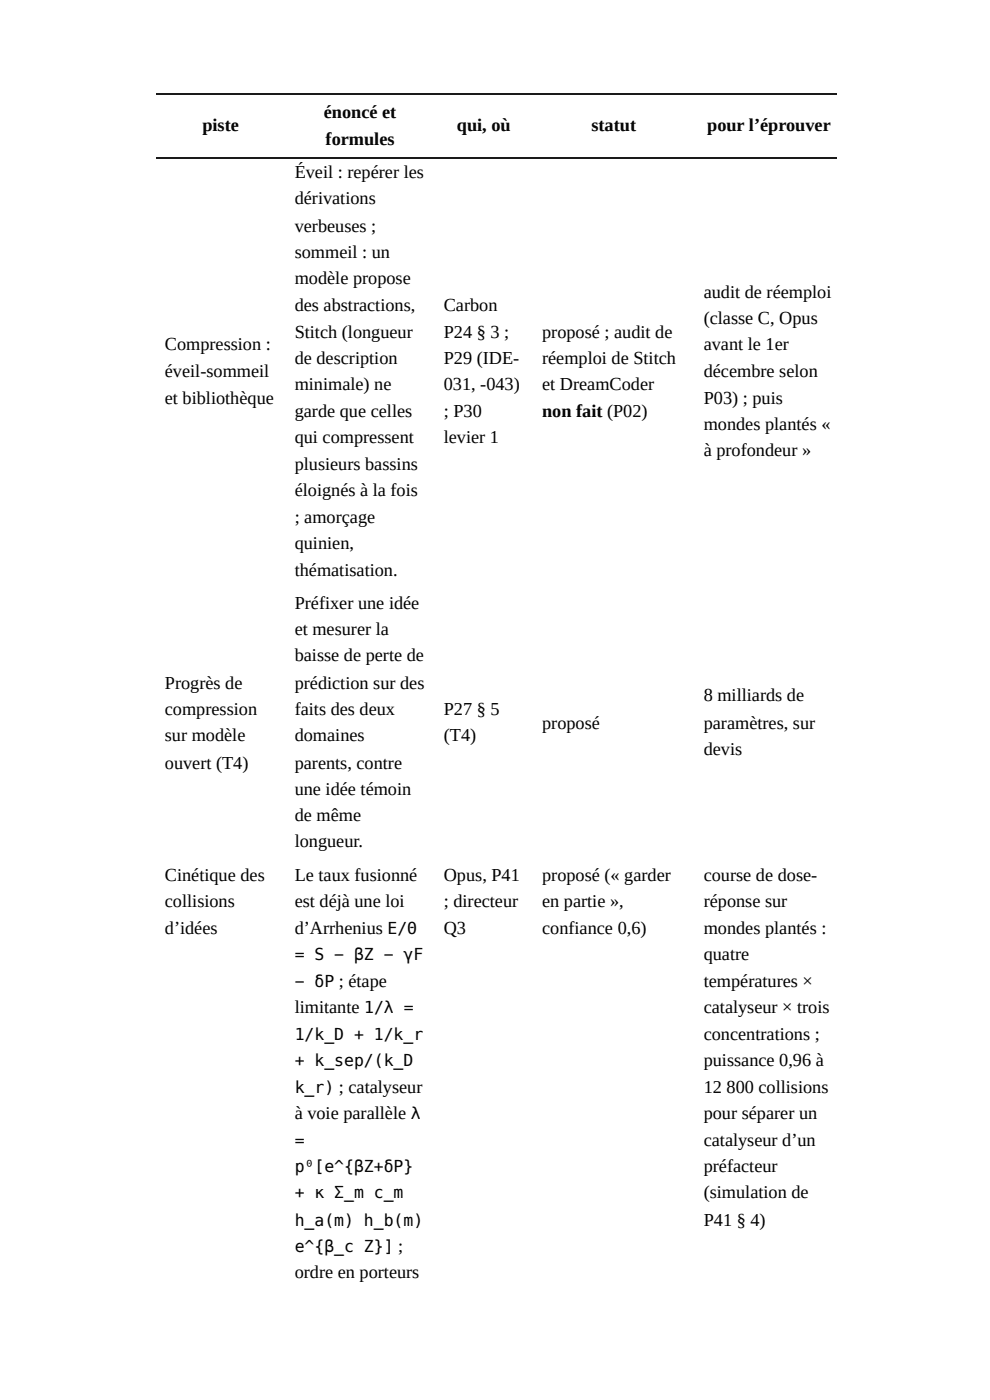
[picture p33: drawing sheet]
<svg xmlns="http://www.w3.org/2000/svg" width="210mm" height="297mm" viewBox="0 0 210 297" stroke-linecap="round" stroke-linejoin="round" font-family="sans-serif">
<defs><g id="words">
<g font-size="3.9">
<text x="43" y="27.8">piste</text>
<text x="68.8" y="25.1">énoncé et</text>
<text x="97" y="27.8">qui, où</text>
<text x="125.6" y="27.8">statut</text>
<text x="150.2" y="27.8">pour l’éprouver</text>
<text x="69.1" y="30.7">formules</text>
<text x="62.6" y="37.8">Éveil : repérer les</text>
<text x="62.6" y="43.4">dérivations</text>
<text x="62.6" y="49.2">verbeuses ;</text>
<text x="62.6" y="54.8">sommeil : un</text>
<text x="62.6" y="60.3">modèle propose</text>
<text x="149.4" y="63.2">audit de réemploi</text>
<text x="62.6" y="66.1">des abstractions,</text>
<text x="62.6" y="71.7">Stitch (longueur</text>
<text x="94.2" y="66.1">Carbon</text>
<text x="94.2" y="71.7">P24 § 3 ;</text>
<text x="115.1" y="71.7">proposé ; audit de</text>
<text x="149.4" y="68.8">(classe C, Opus</text>
<text x="35" y="74.3">Compression :</text>
<text x="62.6" y="77.3">de description</text>
<text x="94.2" y="77.3">P29 (IDE-</text>
<text x="115.1" y="77.3">réemploi de Stitch</text>
<text x="149.4" y="74.3">avant le 1er</text>
<text x="35" y="80.2">éveil-sommeil</text>
<text x="62.6" y="82.8">minimale) ne</text>
<text x="94.2" y="82.8">031, -043)</text>
<text x="115.1" y="82.8">et DreamCoder</text>
<text x="149.4" y="80.2">décembre selon</text>
<text x="35" y="85.7">et bibliothèque</text>
<text x="62.6" y="88.6">garde que celles</text>
<text x="94.2" y="88.6">; P30</text>
<text x="115.1" y="88.6">non fait (P02)</text>
<text x="149.4" y="85.7">P03) ; puis</text>
<text x="62.6" y="94.2">qui compressent</text>
<text x="94.2" y="94.2">levier 1</text>
<text x="149.4" y="91.3">mondes plantés «</text>
<text x="62.6" y="99.7">plusieurs bassins</text>
<text x="149.4" y="96.8">à profondeur »</text>
<text x="62.6" y="105.3">éloignés à la fois</text>
<text x="62.6" y="111.1">; amorçage</text>
<text x="62.6" y="116.7">quinien,</text>
<text x="62.6" y="122.2">thématisation.</text>
<text x="62.6" y="129.4">Préfixer une idée</text>
<text x="62.6" y="134.9">et mesurer la</text>
<text x="62.6" y="140.5">baisse de perte de</text>
<text x="35" y="146.3">Progrès de</text>
<text x="62.6" y="146.3">prédiction sur des</text>
<text x="149.4" y="149">8 milliards de</text>
<text x="35" y="151.9">compression</text>
<text x="62.6" y="151.9">faits des deux</text>
<text x="94.2" y="151.9">P27 § 5</text>
<text x="115.1" y="154.8">proposé</text>
<text x="149.4" y="154.8">paramètres, sur</text>
<text x="35" y="157.4">sur modèle</text>
<text x="62.6" y="157.4">domaines</text>
<text x="94.2" y="157.4">(T4)</text>
<text x="149.4" y="160.3">devis</text>
<text x="35" y="163.2">ouvert (T4)</text>
<text x="62.6" y="163.2">parents, contre</text>
<text x="62.6" y="168.8">une idée témoin</text>
<text x="62.6" y="174.4">de même</text>
<text x="62.6" y="179.9">longueur.</text>
<text x="35" y="187.1">Cinétique des</text>
<text x="62.6" y="187.1">Le taux fusionné</text>
<text x="94.2" y="187.1">Opus, P41</text>
<text x="115.1" y="187.1">proposé (« garder</text>
<text x="149.4" y="187.1">course de dose-</text>
<text x="35" y="192.6">collisions</text>
<text x="62.6" y="192.6">est déjà une loi</text>
<text x="94.2" y="192.6">; directeur</text>
<text x="115.1" y="192.6">en partie »,</text>
<text x="149.4" y="192.6">réponse sur</text>
<text x="35" y="198.4">d’idées</text>
<text x="62.6" y="198.4">d’Arrhenius E/Θ</text>
<text x="94.2" y="198.4">Q3</text>
<text x="115.1" y="198.4">confiance 0,6)</text>
<text x="149.4" y="198.4">mondes plantés :</text>
<text x="149.4" y="204">quatre</text>
<text x="149.4" y="209.5">températures ×</text>
<text x="62.6" y="215.1">limitante 1/λ =</text>
<text x="149.4" y="215.1">catalyseur × trois</text>
<text x="149.4" y="220.9">concentrations ;</text>
<text x="149.4" y="226.5">puissance 0,96 à</text>
<text x="149.4" y="232">12</text>
<text x="154.3" y="232">800 collisions</text>
<text x="62.6" y="237.6">à voie parallèle λ</text>
<text x="149.4" y="237.6">pour séparer un</text>
<text x="149.4" y="243.4">catalyseur d’un</text>
<text x="149.4" y="249">préfacteur</text>
<text x="149.4" y="254.5">(simulation de</text>
<text x="149.4" y="260.3">P41 § 4)</text>
<text x="62.6" y="271.5">ordre en porteurs</text>
</g>
<g font-size="3.5">
<text x="62.6" y="204">= S − βZ − γF</text>
<text x="62.6" y="209.5">− δP ; étape</text>
<text x="62.6" y="220.9">1/k_D + 1/k_r</text>
<text x="62.6" y="226.5">+ k_sep/(k_D</text>
<text x="62.6" y="232">k_r) ; catalyseur</text>
<text x="62.6" y="243.4">=</text>
<text x="62.6" y="249">p⁰[e^{βZ+δP}</text>
<text x="62.6" y="254.5">+ κ Σ_m c_m</text>
<text x="62.6" y="260.3">h_a(m) h_b(m)</text>
<text x="62.6" y="265.9">e^{β_c Z}] ;</text>
</g>
</g></defs>
<path d="M33.1 20h144.5M33.1 33.5h144.5" fill="none" stroke="#1a1a1a" stroke-width=".26"/>
<use href="#words"/>
</svg>
